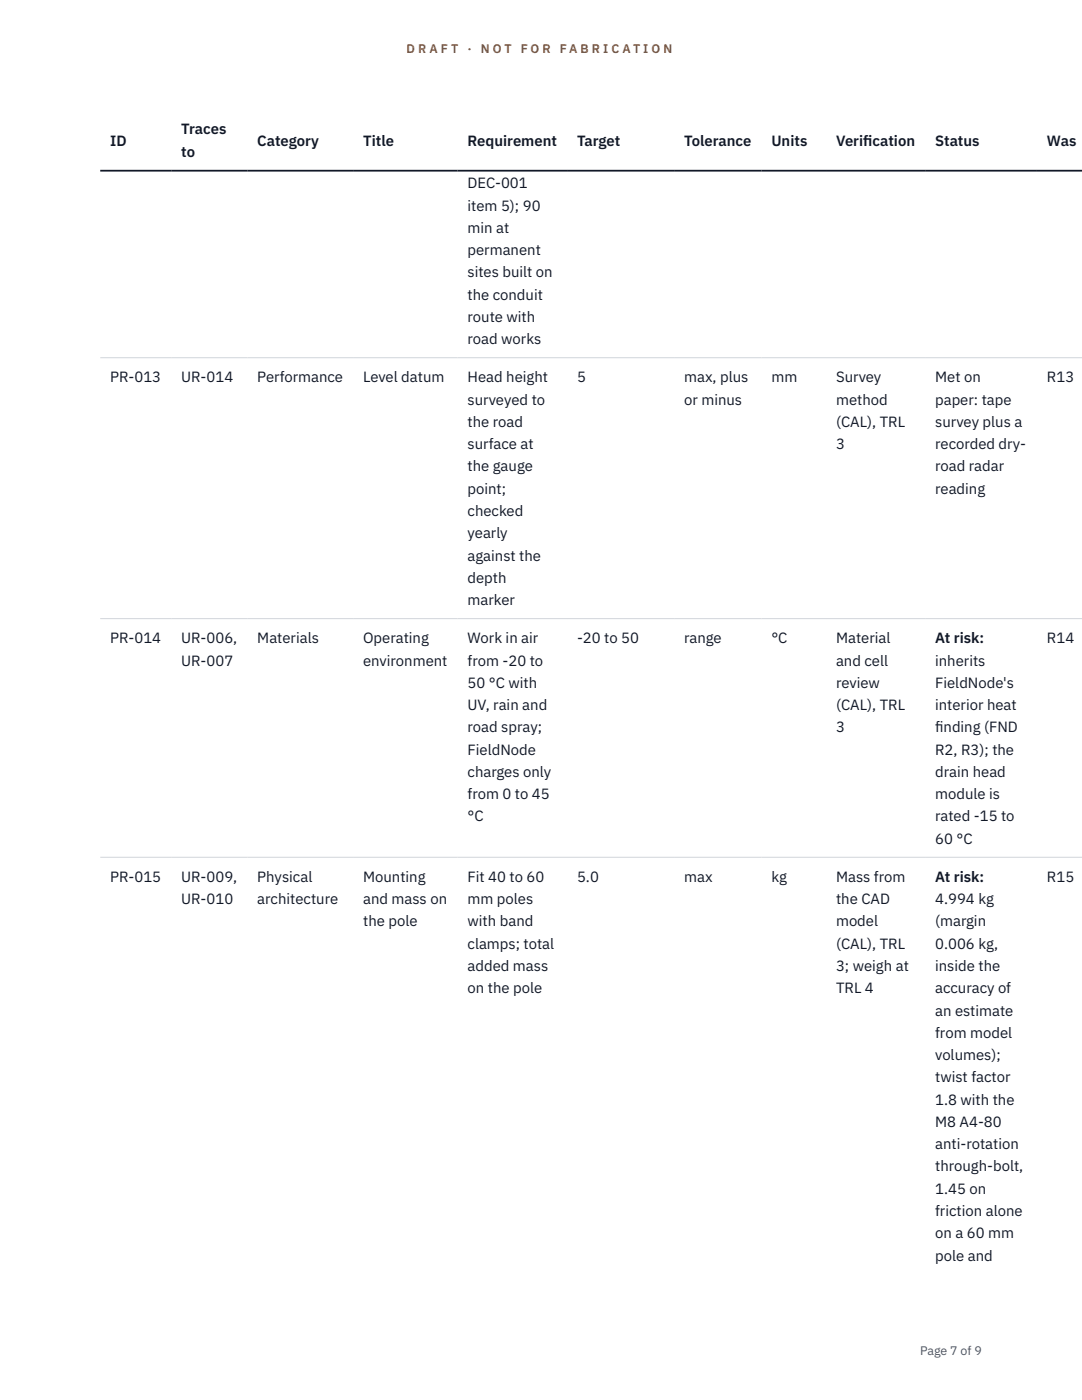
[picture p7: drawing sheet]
<svg xmlns="http://www.w3.org/2000/svg" width="216mm" height="279mm" viewBox="0 0 216 279" stroke-linecap="round" stroke-linejoin="round" font-family="sans-serif">
<defs><g id="words">
<g font-size="3" fill="#111827">
<text x="22" y="29.1">ID</text>
<text x="36.2" y="26.8">Traces</text>
<text x="51.3" y="29.1">Category</text>
<text x="72.5" y="29.1">Title</text>
<text x="93.3" y="29.1">Requirement</text>
<text x="115.1" y="29.1">Target</text>
<text x="136.5" y="29.1">Tolerance</text>
<text x="153.9" y="29.1">Units</text>
<text x="166.8" y="29.1">Verif</text>
<text x="172.3" y="29.1">ication</text>
<text x="186.6" y="29.1">Status</text>
<text x="208.9" y="29.1">Was</text>
<text x="36.2" y="31.3">to</text>
<text x="93.3" y="37.6">DEC-001</text>
<text x="93.3" y="42">item 5); 90</text>
<text x="93.3" y="46.5">min at</text>
<text x="93.3" y="50.9">permanent</text>
<text x="93.3" y="55.4">sites built on</text>
<text x="93.3" y="59.8">the conduit</text>
<text x="93.3" y="64.2">route with</text>
<text x="93.3" y="68.7">road works</text>
<text x="22" y="76.3">PR-013</text>
<text x="36.2" y="76.3">UR-014</text>
<text x="51.3" y="76.3">Performance</text>
<text x="72.5" y="76.3">Level datum</text>
<text x="93.3" y="76.3">Head height</text>
<text x="115.1" y="76.3">5</text>
<text x="136.5" y="76.3">max, plus</text>
<text x="153.9" y="76.3">mm</text>
<text x="166.8" y="76.3">Survey</text>
<text x="186.6" y="76.3">Met on</text>
<text x="208.9" y="76.3">R13</text>
<text x="93.3" y="80.8">surveyed to</text>
<text x="136.5" y="80.8">or minus</text>
<text x="166.8" y="80.8">method</text>
<text x="186.6" y="80.8">paper: tape</text>
<text x="93.3" y="85.2">the road</text>
<text x="93.3" y="89.6">surface at</text>
<text x="166.8" y="85.2">(CAL), TRL</text>
<text x="166.8" y="89.6">3</text>
<text x="186.6" y="85.2">survey plus a</text>
<text x="186.6" y="89.6">recorded dry-</text>
<text x="93.3" y="94.1">the gauge</text>
<text x="186.6" y="94.1">road radar</text>
<text x="93.3" y="98.5">point;</text>
<text x="186.6" y="98.5">reading</text>
<text x="93.3" y="103">checked</text>
<text x="93.3" y="107.4">yearly</text>
<text x="93.3" y="111.9">against the</text>
<text x="93.3" y="116.3">depth</text>
<text x="93.3" y="120.8">marker</text>
<text x="22" y="128.4">PR-014</text>
<text x="36.2" y="128.4">UR-006,</text>
<text x="51.3" y="128.4">Materials</text>
<text x="72.5" y="128.4">Operating</text>
<text x="93.3" y="128.4">Work in air</text>
<text x="115.1" y="128.4">-20 to 50</text>
<text x="136.5" y="128.4">range</text>
<text x="153.9" y="128.4">°C</text>
<text x="166.8" y="128.4">Material</text>
<text x="186.6" y="128.4">At risk:</text>
<text x="208.9" y="128.4">R14</text>
<text x="36.2" y="132.8">UR-007</text>
<text x="72.5" y="132.8">environment</text>
<text x="93.3" y="132.8">from -20 to</text>
<text x="93.3" y="137.3">50 °C with</text>
<text x="166.8" y="132.8">and cell</text>
<text x="166.8" y="137.3">review</text>
<text x="186.6" y="132.8">inherits</text>
<text x="186.6" y="137.3">FieldNode's</text>
<text x="93.3" y="141.7">UV, rain and</text>
<text x="166.8" y="141.7">(CAL), TRL</text>
<text x="186.6" y="141.7">interior heat</text>
<text x="93.3" y="146.2">road spray;</text>
<text x="166.8" y="146.2">3</text>
<text x="186.6" y="146.2">f</text>
<text x="186.6" y="146.2">inding (FND</text>
<text x="93.3" y="150.6">FieldNode</text>
<text x="93.3" y="155.1">charges only</text>
<text x="186.6" y="150.6">R2, R3); the</text>
<text x="186.6" y="155.1">drain head</text>
<text x="93.3" y="159.5">from 0 to 45</text>
<text x="186.6" y="159.5">module is</text>
<text x="93.3" y="163.9">°C</text>
<text x="186.6" y="163.9">rated -15 to</text>
<text x="186.6" y="168.4">60 °C</text>
<text x="22" y="176">PR-015</text>
<text x="36.2" y="176">UR-009,</text>
<text x="51.3" y="176">Physical</text>
<text x="72.5" y="176">Mounting</text>
<text x="93.3" y="176">Fit 40 to 60</text>
<text x="115.1" y="176">5.0</text>
<text x="136.5" y="176">max</text>
<text x="153.9" y="176">kg</text>
<text x="166.8" y="176">Mass from</text>
<text x="186.6" y="176">At risk:</text>
<text x="208.9" y="176">R15</text>
<text x="36.2" y="180.5">UR-010</text>
<text x="51.3" y="180.5">architecture</text>
<text x="72.5" y="180.5">and mass on</text>
<text x="72.5" y="184.9">the pole</text>
<text x="93.3" y="180.5">mm poles</text>
<text x="93.3" y="184.9">with band</text>
<text x="166.8" y="180.5">the CAD</text>
<text x="166.8" y="184.9">model</text>
<text x="186.6" y="180.5">4.994 kg</text>
<text x="186.6" y="184.9">(margin</text>
<text x="93.3" y="189.3">clamps; total</text>
<text x="166.8" y="189.3">(CAL), TRL</text>
<text x="186.6" y="189.3">0.006 kg,</text>
<text x="93.3" y="193.8">added mass</text>
<text x="166.8" y="193.8">3; weigh at</text>
<text x="186.6" y="193.8">inside the</text>
<text x="93.3" y="198.2">on the pole</text>
<text x="166.8" y="198.2">TRL 4</text>
<text x="186.6" y="198.2">accuracy of</text>
<text x="186.6" y="202.7">an estimate</text>
<text x="186.6" y="207.1">from model</text>
<text x="186.6" y="211.6">volumes);</text>
<text x="186.6" y="216">twist factor</text>
<text x="186.6" y="220.5">1.8 with the</text>
<text x="186.6" y="224.9">M8 A4-80</text>
<text x="186.6" y="229.4">anti-rotation</text>
<text x="186.6" y="233.8">through-bolt,</text>
<text x="186.6" y="238.2">1.45 on</text>
<text x="186.6" y="242.7">friction alone</text>
<text x="186.6" y="247.1">on a 60 mm</text>
<text x="186.6" y="251.6">pole and</text>
</g>
<g font-size="2.5" fill="#b45309">
<text x="81.1" y="10.5">D R A F T</text>
<text x="93.3" y="10.5">·</text>
<text x="95.9" y="10.5">N O T</text>
<text x="103.9" y="10.5">F O R</text>
<text x="111.7" y="10.5">F A B R I C A T I O N</text>
</g>
<text font-size="2.5" fill="#4b5563" x="183.6" y="270.3">Page 7 of 9</text>
</g></defs>
<path d="M20 71.4h195.9M20 123.5h195.9M20 171.1h195.9" fill="none" stroke="#d1d5db" stroke-width=".2"/>
<path d="M20 34.1h195.9" fill="none" stroke="#111827" stroke-width=".35"/>
<use href="#words"/>
</svg>
